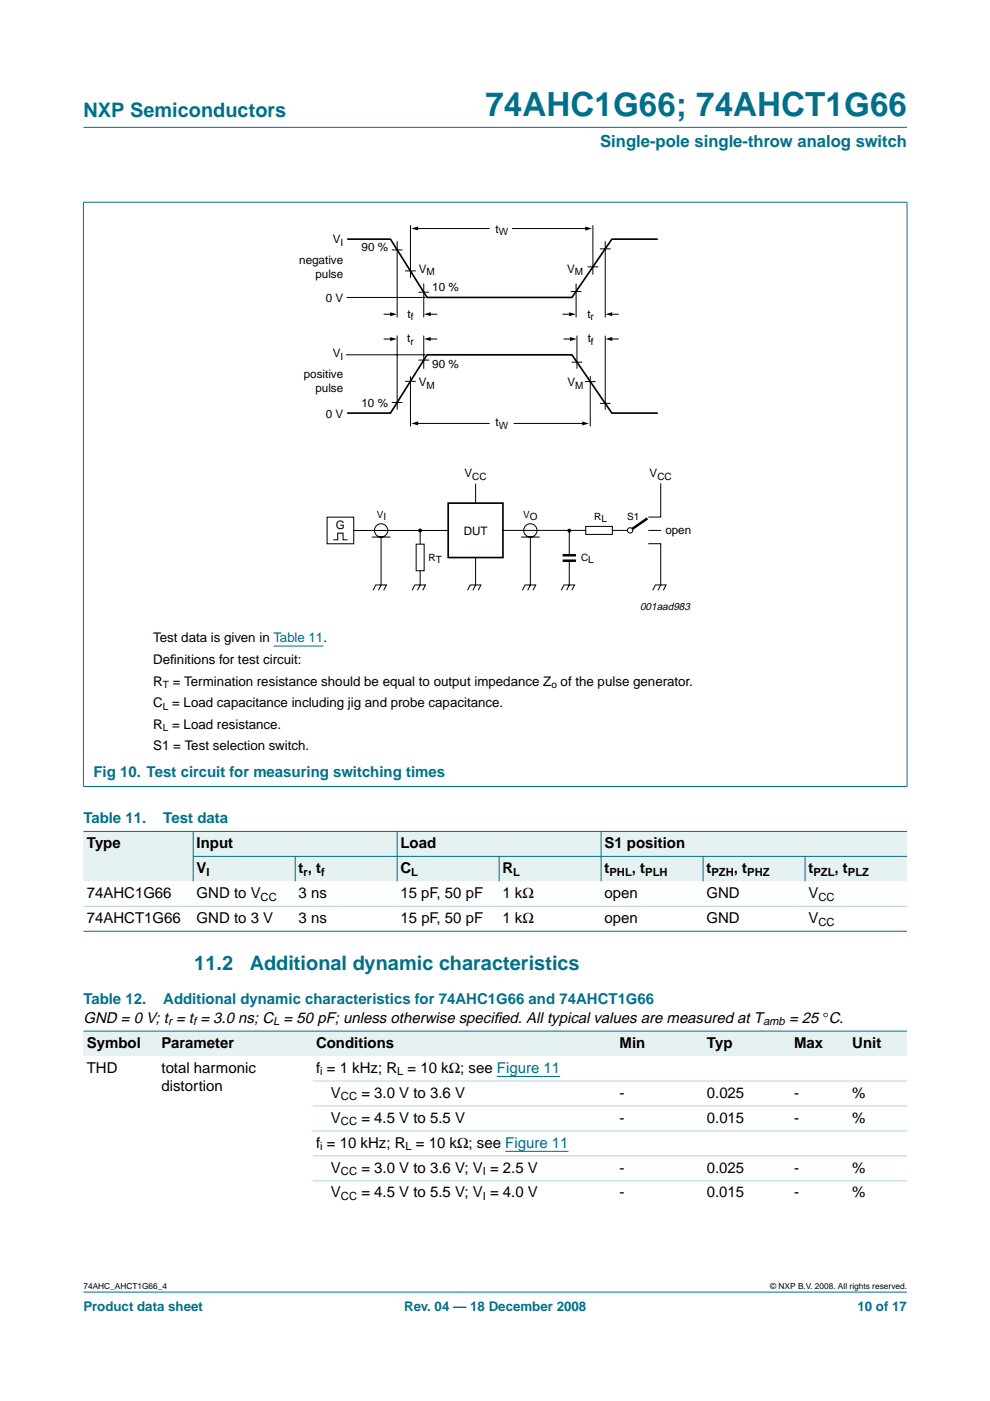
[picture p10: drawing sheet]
<svg xmlns="http://www.w3.org/2000/svg" width="210mm" height="297mm" viewBox="0 0 210 297" stroke-linecap="round" stroke-linejoin="round" font-family="sans-serif">
<defs><g id="words">
<text font-size="7.1" fill="#00708a" x="102.9" y="24.7">74AHC1G66; 74AHCT1G66</text>
<g font-size="4.2" fill="#00708a">
<text x="17.7" y="24.9">NXP Semiconductors</text>
<text x="41.2" y="205.6">11.2</text>
<text x="53" y="205.6">Additional dynamic characteristics</text>
</g>
<text font-size="3.5" fill="#00708a" x="127.2" y="31.1">Single-pole single-throw analog switch</text>
<g font-size="3.2" fill="#00708a">
<text x="19.8" y="164.6">Fig 10. Test circuit for measuring switching times</text>
<text x="17.7" y="174.5">Table 11.</text>
<text x="34.6" y="174.5">Test data</text>
<text x="17.7" y="213">Table 12.</text>
<text x="34.6" y="213">Additional dynamic characteristics for 74AHC1G66 and 74AHCT1G66</text>
</g>
<g font-size="3.2">
<text x="18.4" y="179.8">Type</text>
<text x="41.7" y="179.8">Input</text>
<text x="84.9" y="179.8">Load</text>
<text x="128.2" y="179.8">S1 position</text>
<text x="41.7" y="185.1">V</text>
<text x="63.3" y="185.1">t , t</text>
<text x="84.9" y="185.1">C</text>
<text x="106.5" y="185.1">R</text>
<text x="128.2" y="185.1">t</text>
<text x="134" y="185.1">, t</text>
<text x="149.8" y="185.1">t</text>
<text x="155.6" y="185.1">, t</text>
<text x="171.4" y="185.1">t</text>
<text x="177" y="185.1">, t</text>
<text x="18.4" y="190.4">74AHC1G66</text>
<text x="41.7" y="190.4">GND to V</text>
<text x="63.3" y="190.4">3 ns</text>
<text x="84.9" y="190.4">15 pF, 50 pF</text>
<text x="106.5" y="190.4">1 kΩ</text>
<text x="128.2" y="190.4">open</text>
<text x="149.8" y="190.4">GND</text>
<text x="171.4" y="190.4">V</text>
<text x="18.4" y="195.7">74AHCT1G66</text>
<text x="41.7" y="195.7">GND to 3 V</text>
<text x="63.3" y="195.7">3 ns</text>
<text x="84.9" y="195.7">15 pF, 50 pF</text>
<text x="106.5" y="195.7">1 kΩ</text>
<text x="128.2" y="195.7">open</text>
<text x="149.8" y="195.7">GND</text>
<text x="171.4" y="195.7">V</text>
<text x="17.7" y="216.8">GND = 0 V; t = t = 3.0 ns; C = 50 pF; unless otherwise specif</text>
<text x="104.7" y="216.8">ied. All typical values are measured at T</text>
<text x="167.3" y="216.8">= 25 °C.</text>
<text x="18.4" y="227.4">THD</text>
<text x="18.4" y="222.1">Symbol</text>
<text x="34.2" y="227.4">total harmonic</text>
<text x="34.2" y="222.1">Parameter</text>
<text x="67" y="227.4">f = 1 kHz; R = 10 kΩ; see Figure 11</text>
<text x="67" y="222.1">Conditions</text>
<text x="131.4" y="222.1">Min</text>
<text x="149.9" y="222.1">Typ</text>
<text x="168.4" y="222.1">Max</text>
<text x="180.7" y="222.1">Unit</text>
<text x="34.2" y="231.3">distortion</text>
<text x="70.2" y="232.7">V</text>
<text x="76.6" y="232.7">= 3.0 V to 3.6 V</text>
<text x="131.4" y="232.7">-</text>
<text x="149.9" y="232.7">0.025</text>
<text x="168.4" y="232.7">-</text>
<text x="180.7" y="232.7">%</text>
<text x="70.2" y="238">V</text>
<text x="76.6" y="238">= 4.5 V to 5.5 V</text>
<text x="131.4" y="238">-</text>
<text x="149.9" y="238">0.015</text>
<text x="168.4" y="238">-</text>
<text x="180.7" y="238">%</text>
<text x="67" y="243.3">f = 10 kHz; R = 10 kΩ; see Figure 11</text>
<text x="70.2" y="248.6">V</text>
<text x="76.6" y="248.6">= 3.0 V to 3.6 V; V = 2.5 V</text>
<text x="131.4" y="248.6">-</text>
<text x="149.9" y="248.6">0.025</text>
<text x="168.4" y="248.6">-</text>
<text x="180.7" y="248.6">%</text>
<text x="70.2" y="253.9">V</text>
<text x="76.6" y="253.9">= 4.5 V to 5.5 V; V = 4.0 V</text>
<text x="131.4" y="253.9">-</text>
<text x="149.9" y="253.9">0.015</text>
<text x="168.4" y="253.9">-</text>
<text x="180.7" y="253.9">%</text>
</g>
<g font-size="2.8">
<text x="32.5" y="136.2">Test data is given in Table 11.</text>
<text x="32.5" y="140.8">Def</text>
<text x="36.1" y="140.8">initions for test circuit:</text>
<text x="32.5" y="145.4">R</text>
<text x="32.5" y="149.9">C = Load capacitance including jig and probe capacitance.</text>
<text x="36.6" y="145.4">= Termination resistance should be equal to output impedance Z of the pulse generator.</text>
<text x="32.5" y="154.5">R = Load resistance.</text>
<text x="32.5" y="159.1">S1 = Test selection switch.</text>
</g>
<g font-size="2.8" fill="#00708a">
<text x="17.7" y="278">Product data sheet</text>
<text x="85.7" y="278">Rev. 04 — 18 December 2008</text>
<text x="181.8" y="278">10 of 17</text>
</g>
<g font-size="2.5">
<text x="70.5" y="51.6">V</text>
<text x="76.7" y="53.3">90 %</text>
<text x="105.1" y="49.4">t</text>
<text x="63.4" y="55.9">negative</text>
<text x="66.9" y="58.9">pulse</text>
<text x="88.8" y="57.9">V</text>
<text x="120.3" y="57.9">V</text>
<text x="69.1" y="64">0 V</text>
<text x="91.6" y="61.8">10 %</text>
<text x="86.4" y="67.4">t</text>
<text x="124.5" y="67.4">t</text>
<text x="70.5" y="75.8">V</text>
<text x="86.3" y="72.6">t</text>
<text x="124.6" y="72.6">t</text>
<text x="64.4" y="80.1">positive</text>
<text x="66.9" y="83.1">pulse</text>
<text x="88.8" y="81.9">V</text>
<text x="91.6" y="78.1">90 %</text>
<text x="120.3" y="81.9">V</text>
<text x="69.1" y="88.6">0 V</text>
<text x="76.7" y="86.3">10 %</text>
<text x="105.1" y="90.4">t</text>
<text x="98.5" y="101.2">V</text>
<text x="137.7" y="101.2">V</text>
<text x="71.2" y="112.2">G</text>
<text x="98.3" y="113.3">DUT</text>
<text x="141.1" y="113.2">open</text>
</g>
<g font-size="2.4">
<text x="43.8" y="185.7">I</text>
<text x="64.4" y="185.7">r</text>
<text x="68.1" y="185.7">f</text>
<text x="87.2" y="185.7">L</text>
<text x="108.8" y="185.7">L</text>
<text x="129.2" y="185.7">PHL</text>
<text x="136.8" y="185.7">PLH</text>
<text x="150.8" y="185.7">PZH</text>
<text x="158.4" y="185.7">PHZ</text>
<text x="172.5" y="185.7">PZL</text>
<text x="179.8" y="185.7">PLZ</text>
<text x="55.3" y="191">CC</text>
<text x="173.5" y="191">CC</text>
<text x="173.5" y="196.3">CC</text>
<text x="35.6" y="217.4">r</text>
<text x="40.9" y="217.4">f</text>
<text x="57.9" y="217.4">L</text>
<text x="161.8" y="217.4">amb</text>
<text x="67.9" y="228">i</text>
<text x="72.3" y="233.3">CC</text>
<text x="84.2" y="228">L</text>
<text x="72.3" y="238.6">CC</text>
<text x="67.9" y="243.9">i</text>
<text x="86" y="243.9">L</text>
<text x="72.3" y="249.2">CC</text>
<text x="102.4" y="249.2">I</text>
<text x="72.3" y="254.5">CC</text>
<text x="102.4" y="254.5">I</text>
</g>
<text font-size="2.2" x="135.7" y="129.2">001aad983</text>
<g font-size="2.1">
<text x="72.2" y="52.1">I</text>
<text x="105.7" y="49.9">W</text>
<text x="90.5" y="58.4">M</text>
<text x="121.9" y="58.4">M</text>
<text x="87.1" y="67.9">f</text>
<text x="125.2" y="67.9">r</text>
<text x="72.2" y="76.3">I</text>
<text x="87" y="73.1">r</text>
<text x="125.3" y="73.1">f</text>
<text x="90.5" y="82.4">M</text>
<text x="122" y="82.4">M</text>
<text x="105.7" y="90.9">W</text>
<text x="100.1" y="101.7">CC</text>
<text x="139.4" y="101.7">CC</text>
<text x="79.9" y="109.9">VI</text>
<text x="110.9" y="109.9">VO</text>
<text x="126" y="110.3">RL</text>
<text x="132.9" y="110.3">S1</text>
<text x="90.9" y="119">RT</text>
<text x="123.2" y="119">CL</text>
<text x="34.5" y="145.9">T</text>
<text x="116.9" y="145.9">o</text>
<text x="34.5" y="150.4">L</text>
<text x="34.5" y="155">L</text>
</g>
<g font-size="1.8">
<text x="17.7" y="273.4">74AHC_AHCT1G66_4</text>
<text x="163.3" y="273.4">© NXP B.V. 2008. All rights reserved.</text>
</g>
</g></defs>
<g fill="#00708a" stroke="#00708a" stroke-width=".21">
<path d="M17.7 273.9h174.6z"/>
<path d="M17.7 27h174.6z"/>
<path d="M17.7 42.9v123.8z"/>
<path d="M192.3 42.9v123.8z"/>
<path d="M17.6 42.9h174.8z"/>
<path d="M17.6 166.8h174.8z"/>
</g>
<path d="M58 137h10.6" fill="none" stroke="#00f" stroke-width=".21"/>
<path d="M73.6 50.7h9.2l7.7 12.4h30.8l8.4-12.4h9.8M73.6 87.6h9.2l7.7-12.4h30.8l8.4 12.4h9.8M95 106.7h11.6v11.5h-11.6z" fill="none" stroke="#000" stroke-width=".35"/>
<g fill="none" stroke="#000" stroke-width=".21">
<path d="M83.1 53h2.1M84.2 51.2v16M86 57.4h2.1M87 47.8v11M88.4 48.5h15.4M108.6 48.5h15.8M124.6 56.6h2.2M125.7 47.8v10.4M127.3 52.8h2.1M128.3 51.2v16M73.5 75.2h16.6M73.5 63.1h16.6"/>
<path d="M81.4 66.6h2M81.4 71.9h1.8M84.2 71.2v15.6M87 79.9v10.4M88.8 61.9h2.1M88.8 76.3h2.1M89.8 60.2v7M89.8 71.2v6.9M91 71.9h1.6M91 66.6h1.6M119.4 66.6h1.8M119.5 71.9h1.8"/>
<path d="M121.1 61.8h2.1M121.3 76.8h2.1M122.1 60.2v7M122.3 71.2v6.9M125.1 79.8v10.5M128.3 71.2v15.6M129.3 66.6h1.8M129.5 71.9h1.6M83.1 85.3h2.1M86 80.8h2.1M88.4 89.8h15.4M109 89.8h14.7"/>
<path d="M124.1 80.9h2.1M127.3 85.5h2.1M75 112.5h20M80.8 113.9v10.1l-.6 1.1M88.2 115.4h1.7v5.6h-1.7zM89.1 112.5v2.9M100.8 118.2v5.8l-.5 1.1M100.8 102.6v4M106.6 112.5h17.6M112.5 113.9v10.1l-.6 1.1M120.7 112.5v5.2M120.7 118.9v5.1l-.6 1.1"/>
<path d="M124.2 111.6h5.6v1.7h-5.6zM129.8 112.5h3.2M79.1 125.1l.6-1.1h2.2l-.5 1.1M87.4 125.1l.6-1.1h2.2l-.6 1.1M89.1 121v3l-.6 1.1M99.1 125.1l.6-1.1h2.3l-.6 1.1M110.8 125.1l.5-1.1h2.3l-.6 1.1M119 125.1l.6-1.1h2.2l-.5 1.1M138.4 125.1l.6-1.1h2.2l-.5 1.1M140.1 124l-.6 1.1"/>
</g>
<path d="M87.2 48.5l1.4-.5v.9zM124.1 48l1.4 .5-1.4 .4zM82.7 71.5l1.4 .4-1.4 .4zM82.7 66.2l1.4 .4-1.4 .5zM89.9 66.6l1.4-.4v.8zM89.9 71.9l1.4-.5v.9zM120.7 66.2l1.4 .4-1.4 .5zM120.8 71.5l1.5 .4-1.5 .4zM128.4 66.6l1.4-.4v.8zM128.4 71.9l1.4-.5v.9zM87.2 89.8l1.4-.5v.9zM123.5 89.4l1.4 .4-1.4 .4z" fill="#000"/>
<path d="M119.3 117.7h2.8M119.3 118.9h2.8M137.3 109.9l-3.7 2.6" fill="none" stroke="#000" stroke-width=".53"/>
<g fill="#000" stroke="#000" stroke-width=".25">
<circle cx="89.1" cy="112.5" r=".28"/>
<circle cx="120.7" cy="112.5" r=".28"/>
</g>
<circle cx="133.6" cy="112.5" r=".56" fill="#fff" stroke="#000" stroke-width=".21"/>
<g fill="none" stroke="#000" stroke-width=".21">
<path d="M69.4 109.6h5.6v5.7h-5.6zM70.8 114.4h.8v-1.4h1.1v1.4h.9M78.8 113.9h4M110.5 113.9h3.9M137.5 115.3h2.6v8.7M137.5 112.5h2.6M140.1 102.6v7h-2.6"/>
<circle cx="80.8" cy="112.5" r="1.41"/>
<circle cx="112.5" cy="112.5" r="1.41"/>
</g>
<g fill="#e6f2f2">
<path d="M17.7 176.3h23.3v10.6h-23.3z" fill-rule="evenodd"/>
<path d="M41 176.3h43.2v5.3h-43.2z" fill-rule="evenodd"/>
<path d="M84.2 176.3h43.3v5.3h-43.3z" fill-rule="evenodd"/>
<path d="M127.5 176.3h64.8v5.3h-64.8z" fill-rule="evenodd"/>
<path d="M41 181.6h21.6v5.3h-21.6z" fill-rule="evenodd"/>
<path d="M62.6 181.6h21.6v5.3h-21.6z" fill-rule="evenodd"/>
<path d="M84.2 181.6h21.6v5.3h-21.6z" fill-rule="evenodd"/>
<path d="M105.8 181.6h21.7v5.3h-21.7z" fill-rule="evenodd"/>
<path d="M127.5 181.6h21.6v5.3h-21.6z" fill-rule="evenodd"/>
<path d="M149.1 181.6h21.6v5.3h-21.6z" fill-rule="evenodd"/>
<path d="M170.7 181.6h21.6v5.3h-21.6z" fill-rule="evenodd"/>
</g>
<g fill="#00708a" stroke="#00708a" stroke-width=".21">
<path d="M41 176.2v10.7z"/>
<path d="M62.6 181.5v5.4z"/>
<path d="M84.2 176.2v10.7z"/>
<path d="M105.8 181.5v5.4z"/>
<path d="M127.5 176.2v10.7z"/>
<path d="M149.1 181.5v5.4z"/>
<path d="M170.7 181.5v5.4z"/>
<path d="M17.7 176.3h174.6z"/>
<path d="M40.9 181.6h151.4z"/>
<path d="M17.7 197.4h174.6z"/>
</g>
<path d="M17.7 192.2h174.6z" fill="#b3d4db" stroke="#b3d4db" stroke-width=".21"/>
<g fill="#e6f2f2">
<path d="M17.7 218.6h15.8v5.3h-15.8z" fill-rule="evenodd"/>
<path d="M33.5 218.6h32.8v5.3h-32.8z" fill-rule="evenodd"/>
<path d="M66.3 218.6h64.4v5.3h-64.4z" fill-rule="evenodd"/>
<path d="M130.7 218.6h18.5v5.3h-18.5z" fill-rule="evenodd"/>
<path d="M149.2 218.6h18.5v5.3h-18.5z" fill-rule="evenodd"/>
<path d="M167.7 218.6h12.3v5.3h-12.3z" fill-rule="evenodd"/>
<path d="M180 218.6h12.3v5.3h-12.3z" fill-rule="evenodd"/>
</g>
<path d="M105.4 228.2h13.4M107.1 244.1h13.4" fill="none" stroke="#00f" stroke-width=".21"/>
<path d="M17.7 218.6h174.6z" fill="#00708a" stroke="#00708a" stroke-width=".21"/>
<g fill="#b3d4db" stroke="#b3d4db" stroke-width=".21">
<path d="M66.3 229.2h126z"/>
<path d="M66.3 234.5h126z"/>
<path d="M66.3 239.8h126z"/>
<path d="M66.3 245.1h126z"/>
<path d="M66.3 250.4h126z"/>
</g>
<use href="#words"/>
</svg>
